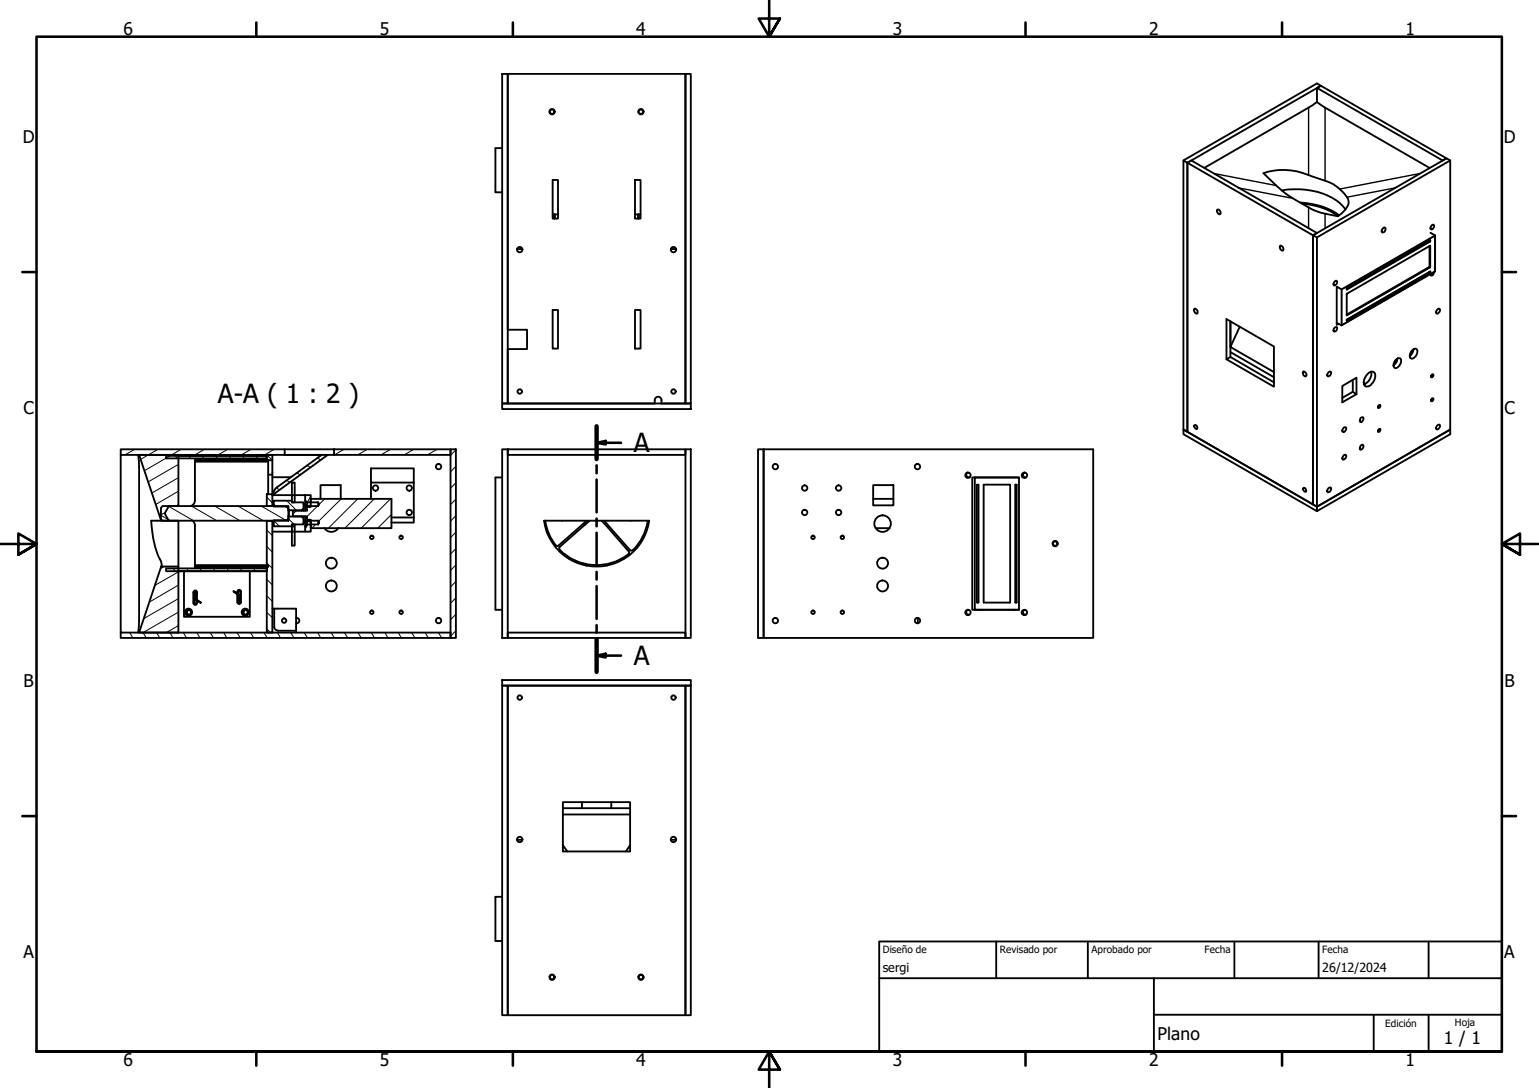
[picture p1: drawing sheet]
<svg xmlns="http://www.w3.org/2000/svg" width="420mm" height="297mm" viewBox="0 0 420 297" stroke-linecap="round" stroke-linejoin="round" font-family="sans-serif">
<defs><g id="words">
<g font-size="7.2">
<text x="59.5" y="110.1">A-A ( 1 : 2 )</text>
<text x="173" y="123.5">A</text>
<text x="173" y="181.6">A</text>
</g>
<g font-size="4.8">
<text x="33.7" y="9.6">6</text>
<text x="103.7" y="9.6">5</text>
<text x="173.7" y="9.6">4</text>
<text x="243.7" y="9.6">3</text>
<text x="313.7" y="9.6">2</text>
<text x="383.7" y="9.6">1</text>
<text x="6.2" y="38.9">D</text>
<text x="410.5" y="38.9">D</text>
<text x="6.4" y="113.1">C</text>
<text x="410.7" y="113.1">C</text>
<text x="6.4" y="187.4">B</text>
<text x="410.7" y="187.4">B</text>
<text x="6.4" y="261.7">A</text>
<text x="410.7" y="261.7">A</text>
<text x="316" y="283.8">Plano</text>
<text x="394.2" y="285">1 / 1</text>
<text x="33.7" y="290.9">6</text>
<text x="103.7" y="290.9">5</text>
<text x="173.7" y="290.9">4</text>
<text x="243.7" y="290.9">3</text>
<text x="313.7" y="290.9">2</text>
<text x="383.7" y="290.9">1</text>
</g>
<g font-size="3.4">
<text x="241" y="265.4">sergi</text>
<text x="361" y="265.5">26/12/2024</text>
</g>
<g font-size="2.7">
<text x="241" y="260.2">Diseño de</text>
<text x="273" y="260.1">Revisado por</text>
<text x="298" y="260.1">Aprobado por</text>
<text x="328.9" y="260.1">Fecha</text>
<text x="361" y="260.1">Fecha</text>
<text x="378.2" y="280.3">Edición</text>
<text x="397.2" y="280">Hoja</text>
</g>
</g></defs>
<!-- layer: Sombreado (ISO) -->
<g fill="none" stroke="#000" stroke-width=".27">
<path d="M36.8 122.7l-2.6 1.5M43.1 122.7l-4.7 2.7M45.1 139.9l-1.5 .9M45.9 138.2l6.9 4M47.9 124.4l.4 .7M48.7 137.8l-.7 .4M48.7 134.1l-6.2 3.6M48.7 130.4l-7.2 4.2M48.7 126.8l-8.3 4.8M49.5 122.7l-10.1 5.8M51.6 124.4l.3 .7M52.3 138.2l6.9 4"/>
<path d="M55.2 124.4l.4 .7M55.8 122.7l-2.6 1.5M55.8 125.5l.8 .5M58.6 138.2l6.9 4M58.9 124.4l.4 .7M62.2 122.7l-2.6 1.5M62.2 125.5l.8 .5M62.5 124.4l.5 .7M65 138.2l6.9 4M66.2 124.4l.4 .7M68.5 122.7l-2.6 1.5M68.5 125.5l.8 .5"/>
<path d="M69.8 124.4l.5 .7M71.3 138.2l6.7 3.8M72.8 135.7l1.6 1.6M72.8 124.2l1.6 1.5M74.7 137.6l.5 .6M74.9 122.7l-2.6 1.5M75.4 133.2l.9 .5M77.9 138.3l.8 .5M78.2 131.1l.9 .6M78.3 136.7l2.6 2.6M80.5 136.8l-.3 .3M80.9 139.4l-1 1"/>
<path d="M81 129.1l1 .6M83.8 127l1 .6M84.8 135.5l-.9 1.6M86.6 125l1 .6M86.7 138.2l-2.9 2.8M88.6 136.2l-1.5 1.5M93.2 136.2l-6.3 6.2M93.9 122.7l-2.6 1.5M97.7 136.2l-8 8M100.3 122.7l-2.6 1.5M102.2 136.2l-8 8M106.6 136.2l-8 8"/>
<path d="M106.6 122.7l-2.6 1.5M113 122.7l-2.6 1.5M119.3 122.7l-2.6 1.5M124.5 136.3l-1.5 1.5M124.5 131.8l-1.5 1.5M124.5 127.3l-1.5 1.5M124.5 122.8l-1.5 1.5M43.9 140.7l2.6 1.5M44.8 154.7l-1 .5M47.3 155.2l.5 .7M48.7 159.8l-7.9 4.6M48.7 156.1l-6.4 3.7"/>
<path d="M51 155.2l.4 .7M54.6 155.2l.5 .7M54.8 154.3l.9 .5M58.3 155.2l.4 .7M61.2 154.3l.8 .5M62 155.2l.4 .7M65.7 155.2l.3 .7M67.5 154.3l.9 .5M69.3 155.2l.4 .7M72.8 158.2l1.6 1.5M72.8 153.7l1.6 1.5M72.8 149.2l1.6 1.5"/>
<path d="M72.8 144.7l1.6 1.5M74.8 142.2l1.5 1.5M78.7 141.6l1.6 1.6M80.5 143.2l-.8 1.2M84.1 143.2l-.8 1.2M86.2 143.2l-1 1M106.9 140.4l-3.8 3.8M124.5 158.7l-1.5 1.6M124.5 154.2l-1.5 1.6M124.5 149.8l-1.5 1.4M124.5 145.3l-1.5 1.5M124.5 140.8l-1.5 1.5"/>
<path d="M35.4 172.7l.9 1.5M42.7 172.7l.9 1.5M46.4 172.7l.8 1.5M48.7 167.1l-9.6 5.6 .8 1.5M48.7 170.8l-3.3 1.9M48.7 163.4l-9.5 5.5M50 172.7l.9 1.5M53.7 172.7l.9 1.5M57.4 172.7l.9 1.5M61.1 172.7l.8 1.5M64.7 172.7l.9 1.5M68.4 172.7l.9 1.5"/>
<path d="M72.1 172.7l.9 1.5M72.8 171.7l1.1 1M72.8 167.2l1.6 1.4M72.8 162.7l1.6 1.5M75.8 172.7l.8 1.5M79.4 172.7l.9 1.5M83.1 172.7l.8 1.5M86.7 172.7l.9 1.5M90.4 172.7l.8 1.5M94 172.7l.9 1.5M97.7 172.7l.9 1.5M101.4 172.7l.8 1.5"/>
<path d="M105.1 172.7l.8 1.5M108.7 172.7l.9 1.5M112.4 172.7l.9 1.5M116.1 172.7l.8 1.5M119.7 172.7l.9 1.5M124.5 172.2l-1.5 1.5M124.5 167.7l-1.5 1.5M124.5 163.2l-1.5 1.5"/>
</g>
<!-- layer: Visible (ISO) -->
<g fill="none" stroke="#000" stroke-width=".51">
<path d="M137.1 20.2h1.5v90h-1.5zM187.1 20.2h1.5v90h-1.5zM359.5 27.9l-2.2 1.5-28.5 16.4M359.5 27.9l2.3 1.5 28.5 16.4M360.6 23.4l-36.4 21v73.5l-1.1-.6v-73.5l35.4 20.4v73.5l1 .7v-73.6l-1-.6 36.4-21 1 .6v73.5l-36.4 21.1 36.4-21.1v1.2l-36.4 21.1M360.6 23.4l34.3 19.8-1.1 .6-34.3-19.8M360.6 23.4l-1.1 .6v3.9M360.6 23.4l-1.1-.6-36.4 21M137.1 40.4h-1.8v12l1.8 .1M150.9 49.1h1.4v10.6h-1.4zM150.9 58.5h1.4M151.4 58.5v1.2v-1.2"/>
<path d="M173.4 49.1h1.5v10.6h-1.5zM173.4 58.5h1.5M174.3 58.5v1.2v-1.2M324.2 44.4l1-.6 34.3 19.8-1 .6v73.5l-34.3-19.8zM332.3 57.3a.73 .73 0 0 1 .8 .3 .73 .73 0 0 1-.2 .9l-.5-.3zM344.9 47.3a18 18 0 0 1 13.6 .9l1.1 .4a12.7 12.7 0 0 1 8.4 5.7 3.8 3.8 0 0 1-1.8 4l-.9 .7a26.6 26.6 0 0 1-13.4-5.5 48.2 48.2 0 0 1-7-6.2zM349.9 52a20.5 20.5 0 0 1 15.9 3.5l1.5 1.7M355 55.3a18.8 18.8 0 0 1 10.6 3.5M355.5 55.6a18.1 18.1 0 0 1 9.8 3.4M395.9 43.8l-36.4 21M141.1 68h1.5M183.1 68h1.5"/>
<path d="M349.4 67.2a.73 .73 0 0 1 .9 .3 .73 .73 0 0 1-.2 .9l-.5-.3zM364.3 76.9l.3-.2 .4 .1a.79 .79 0 0 1-.9 1zM365 78.5l-.1 10.2 .6-.3M365 78.3l1.3 .7M367.7 78.7l22.8-13.1-.1 .4-22.7 13zM377.7 62.2l.3-.1a.74 .74 0 0 1 .1 .9 .74 .74 0 0 1-.8 .4 1 1 0 0 1 .4-1.2zM390.3 65.6l-22.6 13.3M390.3 74.2l-22.6 13.2M390.3 67.2l-.1 5.7-22.5 13M390.5 63.5l1.2 .7v.2M390.8 61.6l.2-.2 .5 .1a.79 .79 0 0 1-.9 1zM391.5 74.3v.2a.64 .64 0 0 1-1 .6v-.2"/>
<path d="M391.7 74.1h.1M391.8 64.3v9.8l-25.5 14.7M150.9 84.6h1.4v10.6h-1.4zM173.4 84.6h1.5v10.6h-1.5zM326 84.4a.72 .72 0 0 1 .9 .3 .72 .72 0 0 1-.3 .9l-.6-.7zM334.8 98.1v-11l13 7.5v11l-13-7.5 1.1-.6 11.9 6.9M335.9 87.7v9.8M335.9 96.1l11.9 6.9M338.5 89.2l-2.6 5.5 11.9 6.9M364.3 89.5l.7-.2a.81 .81 0 0 1-.1 .9 .81 .81 0 0 1-.8 .3zM364.9 88.1l1.4 .7M367.7 87.3l22.8-13.1-.1 .3-22.7 13.1z"/>
<path d="M367.7 80.2l22.8-13.2-.1 6-22.7 13.1zM381.5 97.9l-.2 .8-.9 1a1.75 1.75 0 0 1 1.9-1.9 1.92 1.92 0 0 1-1.4 2.7l-.4-.4-.1-.4M385.2 96.1v.9M385.9 95.4l-.2 .8-.8 1 .2-.9a1.03 1.03 0 0 1 .7-1 1.03 1.03 0 0 1 1.1 .3 1.77 1.77 0 0 1-1.8 2.2l-.2-.6M392.6 84.4l.1-.1a.72 .72 0 0 1 .3 .9 .72 .72 0 0 1-.9 .3 1 1 0 0 1 .5-1.1zM137.1 110.2h51.5v1.5h-51.5zM178.8 109.2a.92 .92 0 0 1 .9-.9 .92 .92 0 0 1 .9 .9M178.8 109.2v1h-40.2v-14.9h5.3v-5.3h-5.3v-69.8h48.5v90h-6.5v-1M323.1 117.3l36.4 21.1v1.2l-36.4-21.1zM326.1 116.1l.2-.1 .4 .3 .1 .8-.5-.2zM347.8 104.3h-.1M355.9 101.4l.5 .2a.67 .67 0 0 1 0 1.2l-.7-.7z"/>
<path d="M362.6 101.8l.5-.4a.74 .74 0 0 1 .2 .9 .74 .74 0 0 1-.9 .4zM366.9 116.7l.5-.1a.82 .82 0 0 1 0 .9 .82 .82 0 0 1-.9 .3v-.5zM369.3 103.7v3.3l1 .6-3.8 2.2v-4.4l3.8-2.3v4.5M369.3 107l-2.8 1.6M371.4 114.2l.7-.3a.93 .93 0 0 1-.7 1.3l-.2-.3zM373.6 101.8a1.05 1.05 0 0 1 1.8 .3 2.95 2.95 0 0 1-2.5 3.4 1.93 1.93 0 0 1 0-2.8zM374.3 101.5a3.1 3.1 0 0 1-1.9 3.4M376.4 110.7l.4-.2a.57 .57 0 0 1-.6 .9zM376.4 117.2l.4-.1a.57 .57 0 0 1-.6 .8zM390.9 108.8l.2-.1 .3 .3-.5 .6-.2-.3zM390.9 102.3l.2-.1 .3 .2-.5 .6-.2-.2zM392.3 116.3l.7-.4a.82 .82 0 0 1 0 .9 .82 .82 0 0 1-.9 .3z"/>
<path d="M33 124.2v48.5h90v1.5h-90v-1.5M33 122.7h44.7v1.5h-44.7zM37.7 124.2l.3 3.2v42.1l-.3 3.2M38 124.2h10.7v14h-2.6l-1.1 2 1.1 2h-2.1zM43.9 138.7v3M44.4 138.2l33.8 .1M44.5 138.2l-.5 .5M45.3 124.4h27.5v.7h-27.5zM48.7 124.4h24.1M53.2 125.5h20v.5h-20zM53.2 126v10.6a1.57 1.57 0 0 1-1.1 1.6M72.8 134.9h1.6v3.3h-1.6z"/>
<path d="M72.8 124.2h1.6v1.5h-1.6zM73.2 126v8.9M73.2 129.6h1.2M74.4 135.2h5.3v-3.5h.8v3.5M74.4 125.7v9.2M74.4 130.3h5M74.7 136.7h5v.4h3.2v1.7l-.5 .5h-3.5l-.2 .2v-1.3h-4zM75.3 133.3l12.5-9.1h1.7l-15.1 11zM77.7 122.7h13.5M77.7 124.2h10.1M78.2 138.4l.5 .4M78.7 138.8v2.7"/>
<path d="M78.9 139.3v1.7M79.7 135.2h.8v1.9h-.8zM80.5 135.2h2.8M82.4 139.3v.1M82.9 138.8v.6M82.9 137.7h.4M83.3 135.2h1.5v1.9h-1l-.5-.4zM83.3 136.7v2.7M83.8 138.1l-.5 .1M83.8 137.1v1M83.8 138.1h1M84.8 137.1v1.1"/>
<path d="M86.9 137.1h-2.1v-.9h22.1v8h-22.1v-1h2.1M86.9 137.1l.2 .6-.2 .5M86.9 138.2h-2.1v.2h-1v1h-3.9v1.6h3.9v.9h1v.3h2.1M86.9 137.1v1.1M87.5 136.2v-3.8h5.5v3.8M89.5 124.2h1.7M91.2 122.7h31.8v1.5h-31.8zM101.3 127.9h11.7v3.8h-11.7zM101.3 131.7v4.5M113 131.7v9.6M123 122.7h1.5v51.5h-1.5zM137.1 122.7h1.5v51.5h-1.5z"/>
<path d="M137.1 130.4h-1.8v36l1.8 .1M138.6 122.7h48.5v1.5h-48.5zM187.1 122.7h1.5v51.5h-1.5zM206.9 122.7h1.6v51.5h-1.6zM208.5 122.7h89.9v51.5h-89.9zM238.4 132.4h5.5v5.6h-5.5zM238.4 136.2h5.5M264.2 129a.67 .67 0 0 0-.3 .9 .67 .67 0 0 0 .9 .3M266.1 130.4h12.1l-.1 .1M266.2 130.5l-.1-.1v36.1M267 132.3l-.3 .1v32.1h.3M267 132.3v32.2"/>
<path d="M268.6 132.3l7.2 .1v32l-7.2 .1M268.6 132.3v32.2M277.5 132.3v32.2M277.5 132.3l-.3 .1v32.1h.3M277.9 130.4h-12.5v36.1h12.5M278.2 130.4v36.1M279 129.6l.2 .7M279.7 129a.67 .67 0 0 0-.4 .9 .67 .67 0 0 0 .8 .4M355.8 133.3l.2-.2 .4 .3 .2 .8-.6-.2zM362.8 133.1h.5a.82 .82 0 0 1-.1 .9 .82 .82 0 0 1-.8 .3 1 1 0 0 1 .4-1.2zM366.9 124.3l.3-.2a.72 .72 0 0 1 .2 .9 .72 .72 0 0 1-.9 .4v-.6zM371.4 121.8l.5-.4a.73 .73 0 0 1 .2 .9 .73 .73 0 0 1-.8 .4z"/>
<path d="M44 141.7l.5 .5M44 154.7h4.7v18h-10.7zM44 142.2h-2.7a27.1 27.1 0 0 0 2.8 11.5l-.1 1M45.3 155.2h27.5v.7h-27.5zM46.1 142.2h2.6v12.5M48.7 155.9h24.1M50.2 155.9v12.5h18v-12.5M52.5 142.2l.3 .2 .4 .9v11M53.2 154.3h20v.5h-20zM72.8 142.2h1.6v30.5h-1.6zM72.8 142.2h.1M74.4 142.2h.1"/>
<path d="M74.4 145.1h5.3M74.7 142.2h4v-1.4l.2 .2h3.5l.5 .5v1.7h-3.2v.5h-5zM78.7 141.6l-.5 .4-3.5 .2h-30.3M79.7 143.2h.8v1.9h-.8zM79.7 145.1v3.9h.8v-3.9h2.8M82.4 141h.1M82.9 141v.5M82.9 142.7h.4M83.3 143.7l.5-.5h1v1.9h-1.5zM83.3 142.1l.5 .2M83.3 141v2.7M83.8 142.3v.9"/>
<path d="M84.8 142.2v1v-.9h-1M86.9 142.2l.2 .4-.2 .6M86.9 142.2v1M88.5 144.2a2.25 2.25 0 0 0 3.9 0M106.9 141.3h6.1M113 141.3v1.4h-6.1M148.5 142.2h28.7a14.5 14.5 0 0 1-14.3 12.5 14.5 14.5 0 0 1-14.4-12.5zM148.9 142.2a14.1 14.1 0 0 0 2.8 6.7M151.8 148.9l.3 .2 .4-.1M152.8 149.3l-.1 .4 .1 .3M160.2 142.2l-7.7 6.8M161 142.2l-8.2 7.1"/>
<path d="M162.5 142.1h.7M164.3 142.2l7.3 8.4 .2 .3a13.8 13.8 0 0 1-19-.8M165 142.2l7 8M176.8 142.2a12.7 12.7 0 0 1-4.4 8.2l-.3-.2M239.1 144.2h3.8M51.6 166.5a.73 .73 0 0 0-.5 .6 .73 .73 0 0 0 .3 .7M52.8 161.7v2.9M52.8 161.7a.48 .48 0 0 1 .5-.5 .48 .48 0 0 1 .5 .5v2.1M52.8 164.7a.48 .48 0 0 0 .5 .4 .48 .48 0 0 0 .5-.4M53 164.7l.3 .3 .3-.3M53.1 161.5h.3v2l1.4 1v.1l-1.7-1zM53.6 163.6v-1.9l-.3-.3-.3 .3v2.9"/>
<path d="M53.6 163.8v.8M53.8 163.9v.7M63.8 161.3l1.6 1.1v2.1h-.2v-2l-1.4-1zM64.8 161.5v.5M64.8 162.2v2.3M64.8 161.5a.48 .48 0 0 1 .5-.5 .48 .48 0 0 1 .5 .5v2.9a.48 .48 0 0 1-.5 .5 .48 .48 0 0 1-.5-.5M65 162.2l.1-.8 .4-.1 .1 3.1-.3 .3-.3-.3v-2M67 166.5l-.5 .6 .3 .7M74.4 166.2h.5M75.8 172.2h5v.5M75.9 172.1a.98 .98 0 0 1-1-.9v-5h5.9v6M80.9 168.7a.73 .73 0 0 1 .8 .7 .73 .73 0 0 1-.8 .8"/>
<path d="M138.6 172.7h48.5v1.5h-48.5zM250.6 168.7v1.5M264.4 166.5a.67 .67 0 0 0-.6 .8 .67 .67 0 0 0 .8 .5M266.2 166.4l-.1 .1h12.1l-.1-.1M279 167v.6M279.9 166.5a.67 .67 0 0 0-.6 .7 .67 .67 0 0 0 .7 .6M137.1 187.2h1.5v90h-1.5zM137.1 185.7h51.5v1.5h-51.5zM138.6 187.2h48.5v90h-48.5zM187.1 187.2h1.5v90h-1.5zM153.7 219h18.3v13.5h-18.3zM158.9 219v1.6"/>
<path d="M166.9 219v1.6M141.1 229.3h1.5M153.7 222.4h18.3M153.7 230.7l1.2 1.8M153.7 220.6h18.3M172 230.7l-1.1 1.8M183.1 229.3h1.5M137.1 244.8h-1.8v12l1.8 .1"/>
<circle cx="150.7" cy="30.5" r=".73"/>
<circle cx="150.7" cy="30.5" r=".6"/>
<circle cx="175" cy="30.5" r=".73"/>
<circle cx="175" cy="30.5" r=".6"/>
<circle cx="141.9" cy="68.2" r=".73"/>
<circle cx="183.9" cy="68.2" r=".73"/>
<circle cx="141.9" cy="106.9" r=".6"/>
<circle cx="183.9" cy="106.9" r=".6"/>
<circle cx="102.5" cy="133.2" r=".73"/>
<circle cx="111.7" cy="133.2" r=".73"/>
<circle cx="111.7" cy="139.9" r=".73"/>
<circle cx="119.7" cy="127.4" r=".73"/>
<circle cx="211.7" cy="127.4" r=".73"/>
<circle cx="219.7" cy="133.2" r=".73"/>
<circle cx="219.7" cy="139.9" r=".73"/>
<circle cx="228.9" cy="133.2" r=".73"/>
<circle cx="228.9" cy="139.9" r=".73"/>
<circle cx="250.5" cy="127.4" r=".73"/>
<circle cx="264.3" cy="129.7" r=".73"/>
<circle cx="279.7" cy="129.7" r=".73"/>
<circle cx="90.5" cy="160" r="1.49"/>
<circle cx="90.5" cy="153.8" r="1.49"/>
<circle cx="101.5" cy="146.7" r=".48"/>
<circle cx="109.5" cy="146.7" r=".48"/>
<circle cx="222" cy="146.7" r=".48"/>
<circle cx="230" cy="146.7" r=".48"/>
<circle cx="241" cy="160" r="1.49"/>
<circle cx="241" cy="153.8" r="1.49"/>
<circle cx="241" cy="143" r="2.25"/>
<circle cx="288.1" cy="148.4" r=".73"/>
<circle cx="288.1" cy="148.4" r=".6"/>
<circle cx="51.5" cy="167.1" r=".67"/>
<circle cx="51.5" cy="167.1" r=".98"/>
<circle cx="67" cy="167.1" r=".67"/>
<circle cx="67" cy="167.1" r=".98"/>
<circle cx="77.6" cy="169.4" r=".6"/>
<circle cx="101.5" cy="167.1" r=".48"/>
<circle cx="109.5" cy="167.1" r=".48"/>
<circle cx="119.7" cy="169.4" r=".73"/>
<circle cx="211.7" cy="169.4" r=".73"/>
<circle cx="222" cy="167.1" r=".48"/>
<circle cx="230" cy="167.1" r=".48"/>
<circle cx="250.5" cy="169.4" r=".73"/>
<circle cx="264.3" cy="167.2" r=".73"/>
<circle cx="279.7" cy="167.2" r=".73"/>
<circle cx="141.9" cy="190.5" r=".6"/>
<circle cx="183.9" cy="190.5" r=".6"/>
<circle cx="141.9" cy="229.2" r=".73"/>
<circle cx="183.9" cy="229.2" r=".73"/>
<circle cx="150.7" cy="266.8" r=".73"/>
<circle cx="150.7" cy="266.8" r=".6"/>
<circle cx="175" cy="266.8" r=".73"/>
<circle cx="175" cy="266.8" r=".6"/>
</g>
<g fill="#000">
<circle cx="390.3" cy="74.2" r=".25"/>
<circle cx="372.4" cy="104.9" r=".25"/>
<circle cx="72.8" cy="138.2" r=".25"/>
<circle cx="74.4" cy="138.2" r=".25"/>
<circle cx="267.7" cy="166.5" r=".25"/>
<circle cx="276.7" cy="166.5" r=".25"/>
</g>
<!-- layer: Visible fina (ISO) -->
<g fill="none" stroke="#000" stroke-width=".38">
<path d="M357.3 29.4v18.4M361.8 29.4v19.9M331.3 47.4l17.1 3.3M338.1 51.3l14.8 2.9M357.3 56.6v5.7M361.8 58.3v4M380.9 51.3l-13.2 2.5M387.7 47.4l-21.9 4.2M366.3 79l25.4-14.6v9.7l-25.4 14.7zM367.7 79h.1M390.2 65.8l.2 .2M390.2 74.3l.2 .2"/>
<path d="M390.2 72.9l.2 .1M390.3 65.7l.2 .1M390.3 74.2l.2 .1M390.3 72.8l.2 .1M390.4 65.6h.1M390.4 74.2h.1M390.4 67.1h.1M391.7 64.2l-25.5 14.8v9.8M367.7 87.5v.1M367.7 86v.1"/>
</g>
<g fill="none" stroke="#000" stroke-width=".7">
<path d="M162.9 116.4v8.9M162.9 120.9l2.5-.5v.9zM162.9 127v2.2M162.9 130.9v9M162.9 120.9h6.6M162.9 141.6v2.1M162.9 145.5v8.9M162.9 156.1v2.1M162.9 179l2.5-.5v1zM162.9 160v9M162.9 170.7v2.1M162.9 174.5v8.9"/>
<path d="M162.9 179h6.6"/>
</g>
<path d="M162.9 116.4v8.9M162.9 174.5v8.9" fill="none" stroke="#000" stroke-width="1.2"/>
<path d="M162.9 120.9l2.5-.5v.9zM162.9 179l2.5-.5v1z" fill="#000"/>
<!-- layer: Borde (ISO) -->
<g fill="none" stroke="#000" stroke-width=".7">
<path d="M70 6.1v3.9M140 6.1v3.9M210 0v10l-2.9-4.9h5.8l-2.9 4.9 2.9-4.9M280 6.1v3.9M350 6.1v3.9M6.1 74.3h3.9M410 74.3h3.9M0 148.5h10l-5-2.8v5.7l5-2.9-5 2.9M420 148.5h-10l5-2.8v5.7l-5-2.9 5 2.9M6.1 222.8h3.9M410 222.8h3.9M10 287.1v-277.1h400v277.1h-400h400"/>
<path d="M70 287.1v3.8M140 287.1v3.8M212.9 292l-2.9-4.9 2.9 4.9h-5.8l2.9-4.9v9.9M280 287.1v3.8M350 287.1v3.8"/>
</g>
<path d="M240 257h170v30.1h-170zM272 257v10.1M297 257v10.1M337 257v10.1M360 257v10.1M390 257v10.1M240 267.1h170M315 277h95M315 267.1v20M375 277v10.1M390 277v10.1" fill="none" stroke="#000" stroke-width=".51"/>
<use href="#words"/>
</svg>
